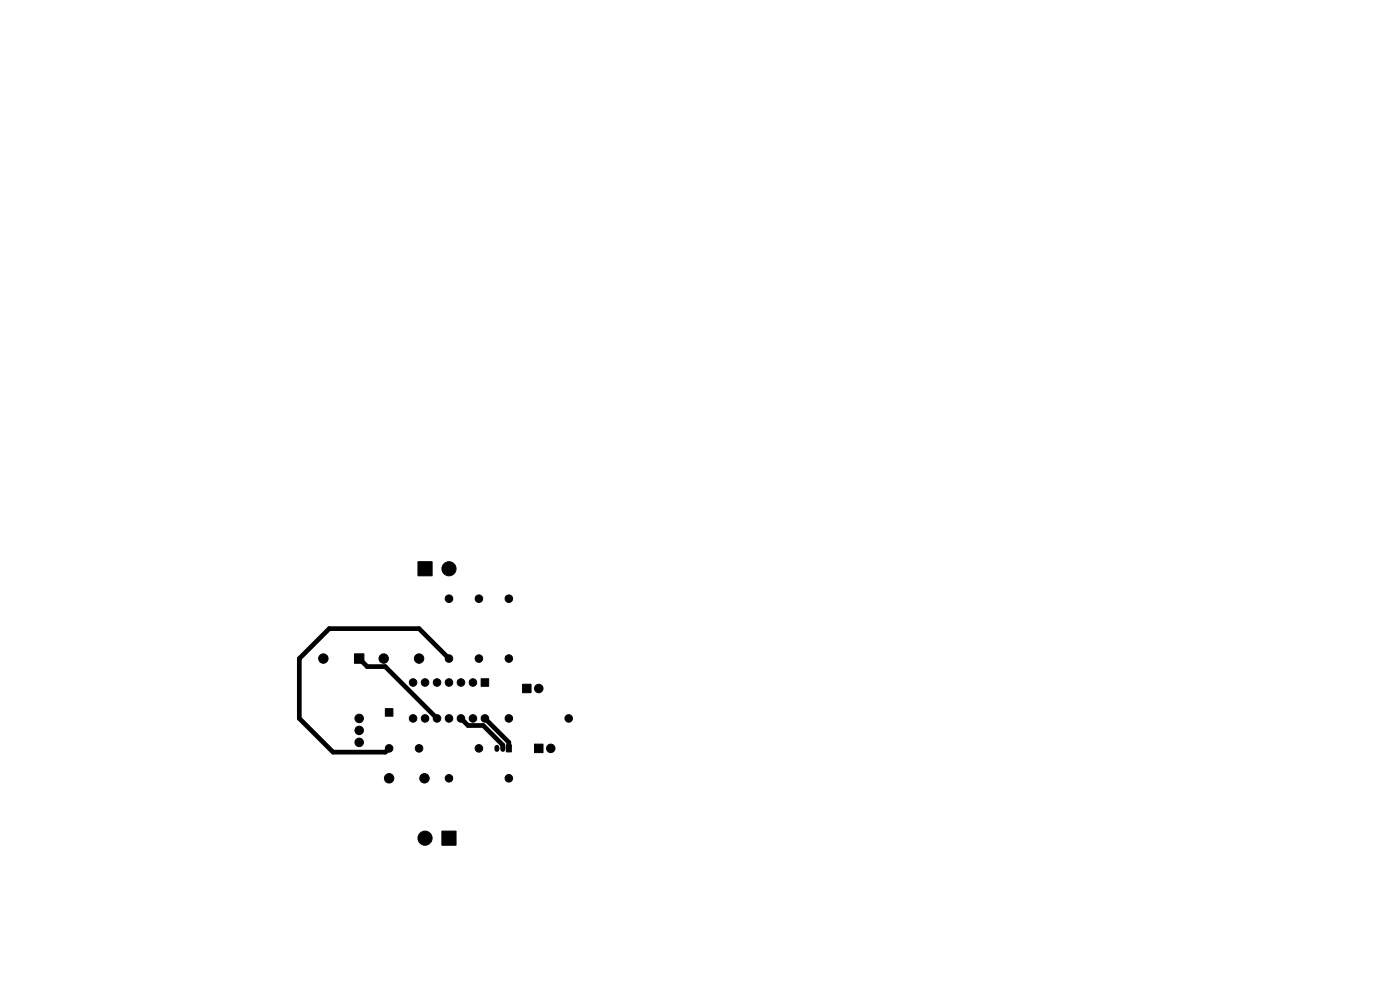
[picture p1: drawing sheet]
<svg xmlns="http://www.w3.org/2000/svg" width="297mm" height="210mm" viewBox="0 0 297 210" stroke-linecap="round" stroke-linejoin="round" font-family="sans-serif">
<g fill="#000" stroke="#000" stroke-width=".21">
<path d="M75.2 138.7h2v2h-2zM88.7 119.1h3v3.1h-3zM81.7 150.3h1.7v1.6h-1.7zM102.1 144h1.6v1.6h-1.6zM107.4 158h1.1v1.5h-1.1zM110.9 145.2h1.8v1.7h-1.8zM113.4 157.9h1.8v1.7h-1.8zM93.7 176.3h3.1v3h-3.1z"/>
<circle cx="68.6" cy="139.7" r="1"/>
<circle cx="81.4" cy="139.7" r="1"/>
<circle cx="88.9" cy="139.7" r="1"/>
<circle cx="95.2" cy="139.7" r=".8"/>
<circle cx="95.2" cy="127" r=".8"/>
<circle cx="95.2" cy="120.6" r="1.5"/>
<circle cx="101.6" cy="127" r=".8"/>
<circle cx="101.6" cy="139.7" r=".8"/>
<circle cx="107.9" cy="127" r=".8"/>
<circle cx="107.9" cy="139.7" r=".8"/>
<circle cx="76.2" cy="152.4" r=".9"/>
<circle cx="76.2" cy="157.5" r=".9"/>
<circle cx="76.2" cy="154.9" r=".9"/>
<circle cx="82.5" cy="158.7" r=".8"/>
<circle cx="87.6" cy="152.4" r=".8"/>
<circle cx="87.6" cy="144.8" r=".8"/>
<circle cx="88.9" cy="158.7" r=".8"/>
<circle cx="90.2" cy="152.4" r=".8"/>
<circle cx="90.2" cy="144.8" r=".8"/>
<circle cx="92.7" cy="152.4" r=".8"/>
<circle cx="92.7" cy="144.8" r=".8"/>
<circle cx="95.2" cy="152.4" r=".8"/>
<circle cx="95.2" cy="144.8" r=".8"/>
<circle cx="97.8" cy="152.4" r=".8"/>
<circle cx="97.8" cy="144.8" r=".8"/>
<circle cx="100.3" cy="152.4" r=".8"/>
<circle cx="100.3" cy="144.8" r=".8"/>
<circle cx="101.6" cy="158.7" r=".8"/>
<circle cx="102.9" cy="152.4" r=".8"/>
<circle cx="107.9" cy="152.4" r=".8"/>
<circle cx="114.3" cy="146" r=".9"/>
<circle cx="116.8" cy="158.7" r=".9"/>
<circle cx="120.6" cy="152.4" r=".8"/>
<circle cx="82.5" cy="165.1" r="1"/>
<circle cx="90.1" cy="165.1" r="1"/>
<circle cx="90.2" cy="177.8" r="1.5"/>
<circle cx="95.2" cy="165.1" r=".8"/>
<circle cx="107.9" cy="165.1" r=".8"/>
</g>
<path d="M105.4 158.5v.5M106.7 158.5v.5" fill="none" stroke="#000" stroke-width="1.1"/>
<path d="M76.2 139.7l1.7 1.7h3.8l11 11M95.2 139.7l-6.3-6.3h-19.1l-6.3 6.3v12.7l7.2 7.2h11l.8-.8M97.8 152.4l1.5 1.5h3.2l4.2 4.2v.7M102.9 152.4l5 5.1v1.3" fill="none" stroke="#000" stroke-width="1"/>
</svg>
